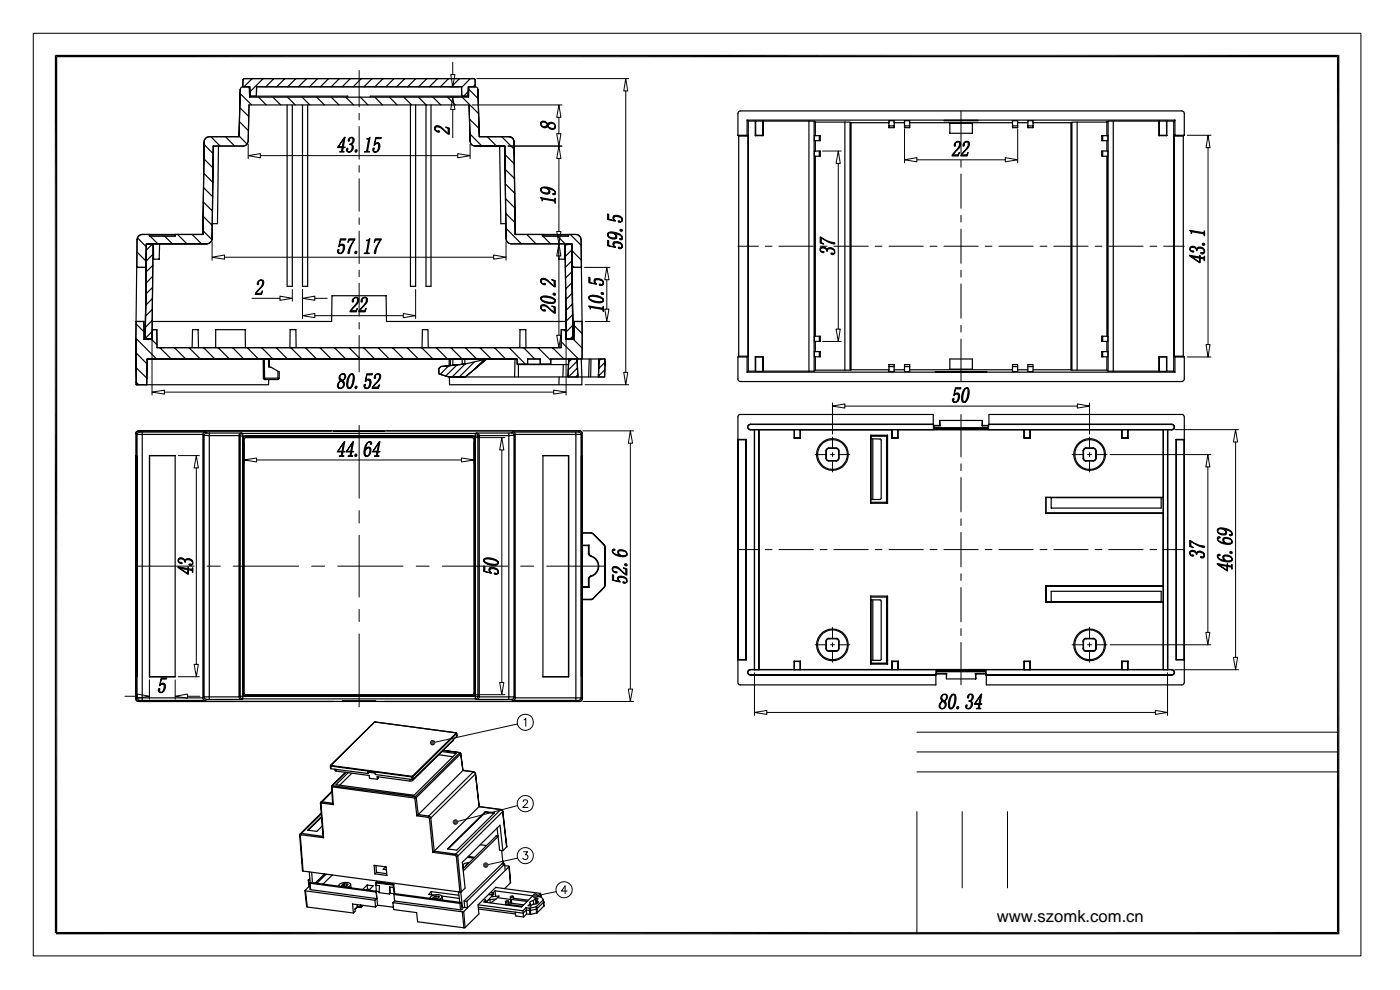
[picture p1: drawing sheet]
<svg xmlns="http://www.w3.org/2000/svg" width="297mm" height="210mm" viewBox="0 0 297 210" stroke-linecap="round" stroke-linejoin="round" font-family="sans-serif">
<defs><g id="words">
<text font-size="3.5" x="211.5" y="195.5">www.szomk.com.cn</text>
</g></defs>
<g fill="none" stroke="#000" stroke-width=".25">
<path d="M50.9 19.8l2.5 2.5M51.6 16.9l-.1 1.5h1.5l.1 2h1.3v-2M51.6 16.9l-.1 1.5h1.4l.1 2.2-.1-2.2M51.8 16.7l-.2 .2M51.8 16.7h48.7M52.7 18.4l.2 .3M53.5 16.7l-1.7 1.7M54.4 18.4h43.5M54.4 18.4v2M55.8 16.7l-2.8 2.8M58.1 16.7l-1.7 1.7M60.4 16.7l-1.7 1.7"/>
<path d="M62.8 16.7l-1.8 1.7M65.1 16.7l-1.8 1.7M67.4 16.7l-1.7 1.7M69.7 16.7l-1.7 1.7M72 16.7l-1.7 1.7M74.3 16.7l-1.7 1.7M76.7 16.7l-1.8 1.7M78.9 16.7l-1.7 1.7M81.3 16.7l-1.8 1.7M83.6 16.7l-1.7 1.7M85.9 16.7l-1.7 1.7M88.2 16.7l-1.7 1.7"/>
<path d="M90.5 16.7l-1.7 1.7M92.8 16.7l-1.7 1.7M95.2 16.7l-1.8 1.7M97.5 16.7l-1.7 1.7M97.9 18.4l.1 2h1.3v-2h1.5M97.9 18.4l.1 2M99.3 19.5l-.9 .9M99.4 18.4v2.2v-2.2h1.4M99.4 18.9l2.1 2M99.8 16.7l-1.9 1.9M100.5 16.7l.3 .1v1.6M100.5 16.7l.3 .2v1.5h-1.5v2h-20.7v.2"/>
<path d="M100.8 18.4l.5 .3 .1 .3 .3 10h6.2M100.8 17.9l-.4 .5M43.2 39.8l1.9 1.9M43.2 36.7l2 2M43.3 33.7l1.9 1.9M43.3 30.1l-.3 19.6h-12.8M43.3 30.6l1.9 2M44.7 29l2 2M45.2 31l-.2 19.6M46.3 31l-.2 16.4h-1.1M47.8 29l2 2M50.7 29h-6.3a1.16 1.16 0 0 0-1.1 1.1"/>
<path d="M50.7 28.8l1.7 1.8M50.8 25.8l1.9 1.9M50.8 22.8l2 1.9M52.8 22.3h46.7zM52.8 22.3l-.1 7.6a1.08 1.08 0 0 1-1.1 1.1h-6.4h6.4a1.08 1.08 0 0 0 1.1-1.1zM53 20.6h46.4zM54.9 20.6l1.6 1.7M57.9 20.6l1.7 1.7M60.9 22.3v38.4h1.1v-38.4M61 20.6l1.6 1.7M64.1 20.6l1.6 1.7M64.2 22.3v38.4h1.1v-38.4"/>
<path d="M67.2 20.6l1.6 1.7M70.3 20.6l1.6 1.7M73.4 20.6l1.6 1.7M73.8 20.6v-.2h-20.7l-.1-2-1.8 .1-.2 .5-.3 10M76.4 20.6l1.7 1.7M79.5 20.6l1.6 1.7M82.6 20.6l1.6 1.7M85.7 20.6l1.6 1.7M87.1 22.3v38.4h1.1v-38.4M88.8 20.6l1.6 1.7M90.4 22.3v38.4h1v-38.4M91.9 20.6l1.6 1.7"/>
<path d="M94.9 20.6l1.7 1.7M98 20.6l3.5 3.5M99.5 22.3l.2 7.6a1.02 1.02 0 0 0 1.1 1.1 1.02 1.02 0 0 1-1.1-1.1zM99.6 25.3l2 2M99.7 28.4l2.5 2.6M100.8 31h6.3l.2 19.6M103.4 29l1.9 2M106 31l.2 16.4h1.1M106.4 29l2.7 2.7M107.1 32.8l2 2M107.2 35.9l2 2M107.2 39l2 2"/>
<path d="M107.9 29a1.08 1.08 0 0 1 1.1 1.1 1.08 1.08 0 0 0-1.1-1.1zM109 30.1l.3 19.6M156.5 28.7v-4.7l.4-.5h93.9l.4 .5v4.7M156.5 28.7l.2 .2M156.5 28.7h2M156.7 28.9v46.7M156.7 28.9h2M158.5 25.5h90.8M158.5 25.5v3.2M158.5 28.7l.2 .2M158.5 25.5l.2 .2M158.7 28.9v46.7"/>
<path d="M158.7 25.7v53M158.7 25.7h1.5M160.2 28.8h1.7M160.3 25.7l-.1 3.1M160.3 25.7v3M160.3 25.7h11.3M160.3 28.7h1.5M160.3 28.7l-.1 .1M161.8 25.7v3M161.8 28.7l.1 .1M161.9 25.7v3.1M171.6 25.7h1.1"/>
<path d="M171.6 25.7v53M172.7 25.7v53M172.7 25.7l.3 .2M172.8 28.8h1.2v1h-1.2M172.8 32h1.2v1.1h-1.2M173 25.9v2.9M173 29.8v2.2M173 33.1v38.2M173 25.9h6.2M173.8 28.8v1M173.8 32v1.1M179.2 25.9h1.1"/>
<path d="M179.2 25.9v52.6M180.3 25.9v52.6M180.3 25.9l.2 .1M180.5 26h8.1M180.5 26v52.4M188.6 25.6h1.1v1.5h-1.1zM188.6 26.7h1.1M189.7 26h2.2M191.9 25.6h1.1v1.5h-1.1zM191.9 26.7h1.1M193 26h21.8M200.3 25.5l7.1 .1z"/>
<path d="M201.5 26.2h4.8v2.1h-4.8zM214.8 25.6h1.1v1.5h-1.1zM214.8 26.7h1.1M215.9 26h2.2M218.1 25.6h1.1v1.5h-1.1zM218.1 26.7h1.1M219.2 26h8M227.2 26v52.4M227.4 25.9v52.6M227.4 25.9l-.2 .1M228.5 25.9h-1.1M228.5 25.9h6.3"/>
<path d="M228.5 25.9v52.6M233.7 32h1.3v1.1h-1.3zM233.7 28.8h1.3v1h-1.3zM233.9 28.8v1M233.9 32v1.1M234.8 25.9v2.9M234.8 29.8v2.2M234.8 33.1v38.2M235.1 25.7v53M235.1 25.7l-.3 .2M236.2 25.7v53M245.9 25.7h-10.8"/>
<path d="M245.9 28.8h1.6M245.9 25.7h3.1M245.9 25.7v3.1M245.9 28.7h1.6M245.9 25.7v3M245.9 28.7v.1M247.5 25.7v3M247.5 28.7v.1M247.5 25.7v3.1M249 25.7v53M249.1 28.9h1.9M249.1 28.9v46.7"/>
<path d="M249.3 28.7l-.2 .2M249.3 28.7h1.9M249.3 25.5v3.2M249.3 25.5l-.3 .2M251 28.9v46.7M251.2 28.7l-.2 .2M29 56.5l.2 .2M29 56.7h2M29.1 50.8l-.1 5.9h2l.1-5M29.1 53.5l1.9 1.9M29.1 50.8l-.2 17.4M29.2 50.5l1.8 1.9"/>
<path d="M30.2 49.7a1.16 1.16 0 0 0-1.1 1.1M30.2 49.7h1.5v.4h5.5v-.4v.4h-5.5v-.4M31.1 51.7h12.8M31.1 51.7l-.3 20.3M31.1 51.8l1.4 .1M31.5 49.7l.2 .2M31.8 50.1l1.7 1.6M32.2 51.9l-1.1 1.1M32.4 58.6l-1.4 1.5M32.4 56.3l-1.4 1.4M32.5 51.9l-.2 19.9-1.5 .1 1.5-.1zM32.5 53.9l-1.5 1.5"/>
<path d="M32.5 51.7l.1 3.3h1.2l.1-3.3M34.9 50.1l1.7 1.6M37.7 49.7l2 2M40.8 49.7l1.9 2M43 48.9l2 1.9M43.1 45.9l1.9 1.9M43.1 42.8l2 2M43.9 51.7a1.16 1.16 0 0 0 1.1-1.1 1.16 1.16 0 0 1-1.1 1.1zM107.3 42.2l2 1.9M107.3 45.3l2 2M107.3 50.6a1.16 1.16 0 0 0 1.2 1.1h12.8l.3 20.3M107.3 48.4l3.3 3.3"/>
<path d="M109.3 49.7h12.9a1.16 1.16 0 0 1 1.1 1.1l.2 17.4M109.3 49.7h5.9v.4h5.4v-.4h1.6a1.16 1.16 0 0 1 1.1 1.1l.1 5.9h-2l-.1-5h-12.8a1.16 1.16 0 0 1-1.2-1.1M111.8 49.7l1.9 2M114.8 49.7l2 2M115.2 49.7v.4h5.4v-.4M118.2 50.1l1.7 1.6M118.5 51.7l.1 3.3h1.2v-3.3M119.9 51.9l1.4-.1 .2 20.1-1.4-.1zM120.1 51.9l-.2 .2M121 49.7l2.3 2.3M121.3 53.2l2 2M121.3 53l-1.4 1.4"/>
<path d="M121.3 55.3l-1.4 1.4M121.4 56.3l.4 .4M121.4 56.7h2M121.4 57.6l-1.4 1.4M121.4 59.9l-1.4 1.4M28.8 72l.1-3.8h1.6l.1 3.8h1.7v-2.1h1v3.8M28.8 71.7l4.4 4.5M28.8 72l.1 9.6h28.1v-1.1M28.9 78l2.2 2.2M28.9 74.8l2.3 2.4M28.9 68.7l1.7 1.7M28.9 68.2h1.6l.1 3.8h1.7v-2.1h1v3.8"/>
<path d="M28.9 68.2l-.1 3.8M31.1 71.9v.1M31.7 71.8v.2M32.2 72l1.1 1.1M32.3 70.4l-1.5 1.4M32.3 68.2h38.1v-5.5h11.5l.1 5.5h38.1M32.3 65.7l-1.4 1.4M32.3 68l-1.4 1.4M32.3 63.3l-1.4 1.5M32.4 61l-1.5 1.4M33.2 69.9l.1 .1M33.3 73.7h85.7"/>
<path d="M33.9 73.7l2.4 2.5M37 73.7l2.4 2.5M40.1 73.7l2.4 2.5M40.8 73.7v-3.8h1.2l.1 3.8M43.2 73.7l2.4 2.5M45.8 73.7v-3.8h6.2l.1 3.8M46.3 73.7l2.4 2.5M49.4 73.7l2.3 2.5M52.4 73.7l2.4 2.5M55.5 73.7l2.4 2.5M55.8 76.2l.1 4M56.1 76.2v4"/>
<path d="M57 76.2l.1 1.7h.4l1.8 1-.1 1.3M57.1 76.2v1.5M58.6 73.7l2.4 2.5M59 78.8v1.7M61.5 73.7v-3.8h1.3v3.8M61.7 73.7l2.4 2.5M64.8 73.7l2.4 2.5M67.9 73.7l2.4 2.5M70.9 73.7l2.5 2.5M74 73.7l2.4 2.5M77.1 73.7l2.4 2.5M80.2 73.7l2.4 2.5"/>
<path d="M83.3 73.7l2.4 2.5M86.4 73.7l2.4 2.5M89.4 73.7l2.5 2.5M89.5 73.7l.1-3.8h1.2v3.8M92.5 73.7l2.4 2.5M93.1 78.2v1.1l2.1 .7-2.1-.7v-1.1l.4-.4zM95.2 77.6l-1.8 1.8M95.3 76.2v1.4M95.6 76.2l-.1 1.3M95.6 73.7l2.4 2.5 .1 1.1M96.1 76.2l-.1 1.3M96.9 77.4l-2.3 2.3"/>
<path d="M98.6 76.2l.1 1-2.8 2.8M98.7 77.2l4.5-1zM98.7 73.7l2.4 2.5M98.7 77.2l-5.2 .6M100.7 76.7l-3.3 3.3M101.8 73.7l2.4 2.5M102.7 76.3l-2.2 2.2M103.2 76.2l-4.5 3.8h-3.5h33.1v-2.5M104.9 73.7l2.4 2.5M108 73.7l3.5 3.6M109.3 76.2l-.1 3.8M109.7 76.2h-78.5l-.1 5.4"/>
<path d="M109.7 76.2v1.1h7.1v-1.1h11.5v1.3M110.3 73.7v-3.8h1.2l.1 3.8M110.7 77.3h.1M111.1 73.7l2.3 2.5M111.9 77.3v-1.1h2.7v1.1M114.1 73.7l2.7 2.7M117.2 73.7l2.4 2.5M118.6 80v1.6M119 73.7l.1-3.8h.9v2.1h1.8v-3.8h1.7v8h-6.7v1.1h-2.2v-1.1h-2.7v1.1h-2.2v-1.1M119.1 72.5l3.6 3.7M119.5 77.3l-.1 2.7M119.6 69.9l.4 .5"/>
<path d="M120.6 77.3h-10.6v2.7M120.6 76.2l-.1 3.8h2.1l-.2-3.8M120.7 71.8v.2M121.3 71.9v.1M121.3 76.2l-.7 .7M121.4 62.2l-1.4 1.4M121.4 64.5l-1.4 1.4M121.5 66.8l-1.4 1.3M121.5 69l-1.4 1.4M121.5 71.3l-.5 .6M121.7 72l1.8 1.9M121.8 69.1l1.7 1.7"/>
<path d="M122.5 76.6l-1.9 1.9M122.5 78.1l-1.9 1.9M122.5 79.5l-.4 .5M123.3 76.2l.1 5.4h-28l-.1-1.6M123.5 68.2v8M123.5 68.2h-1.7v3.8h-1.8v-2.1h-.9l-.1 3.8M125 76.2l-.1 3.8M125.4 76.2l-.1 3.8M127.1 76.2l-.2 3.8h1.4v-2.5M127.5 76.2l-.5 .4M128.3 76.9l-1.3 1.3M128.3 78.4l-1.4 1.4"/>
<path d="M156.5 75.7v4.8l.1 .2 .5 .2h93.6l.3-.1 .2-.4v-4.7M156.5 75.7h2M156.7 75.6h2l-.2 .1M156.7 75.6l-.2 .1M158.5 78.9h90.8M158.5 75.7v3.2M158.7 78.7h1.5M158.7 78.7l-.2 .2M160.2 78.7l1.6 .1M160.2 75.7h1.6M160.2 75.7v3M160.2 75.7h1.7"/>
<path d="M160.3 75.7v3.1M161.8 75.7v3.1M161.9 75.7v3M161.9 75.7h-.1M171.6 78.7h1.1M171.6 78.7l-9.8 .1M172.8 74.6h1.2v1.1h-1.2M172.8 71.3h1.2v1.1h-1.2M173 72.4v2.2M173 75.7v2.8M173 78.5h6.2M173 78.5l-.3 .2"/>
<path d="M173.8 71.3v1.1M173.8 74.6v1.1M179.2 78.5h1.1M180.5 78.4h8.1M180.5 78.4l-.2 .1M188.6 77.3h1.1v1.5h-1.1zM188.6 77.8h1.1M189.7 78.4h2.2M191.9 77.3h1.1v1.5h-1.1zM191.9 77.8h1.1M193 78.4h21.8M198.4 78.9h10.9z"/>
<path d="M201.5 76.2h4.8v2.1h-4.8zM214.8 77.3h1.1v1.5h-1.1zM214.8 77.8h1.1M215.9 78.4h2.2M218.1 77.3h1.1v1.5h-1.1zM218.1 77.8h1.1M219.2 78.4h8M227.2 78.4l.2 .1M227.4 78.5h1.1M228.5 78.5h6.3M233.7 74.6h1.3v1.1h-1.3zM233.7 71.3h1.3v1.1h-1.3z"/>
<path d="M233.9 71.3v1.1M233.9 74.6v1.1M234.8 72.4v2.2M234.8 75.7v2.8M234.8 78.5l.3 .2M235.1 78.7h1.1M236.2 78.7h9.7M245.9 75.7h1.6M245.9 75.7v3M245.9 78.7v.1M245.9 75.7h.1M245.9 75.7v3.1"/>
<path d="M247.5 75.7v3.1M247.5 78.7l-1.6 .1M247.5 75.7h-1.6M247.5 78.7h1.5M247.5 75.7v3M249 78.7l.3 .2M249.1 75.6h1.9M249.1 75.6l.2 .1M249.3 75.7h1.9M249.3 75.7v3.2M251 75.6l.2 .1M28.8 96.6l.2 .1v46.8l-.2 .1v4.6v-4.7"/>
<path d="M28.8 91.9v51.6M28.8 91.9l.3 .3M28.9 96.8v46.6M28.9 96.8h.1M28.9 81.1l.5 .5M28.9 96.7v.1M29.1 92.2v55.8l-.3 .3 .2 .4 .4 .1 .2-.2-.4-.3-.1-.3h13.9M29.1 92.2h13.9M29.6 91.6l-.2-.2h-.2l-.4 .5M30.2 91.6l-.8 .1-.3 .5M30.2 91.6v57M30.2 91.6h13.4"/>
<path d="M31.7 96.6h5.5h-5.5M31.7 96.6v46.9M31.7 96.6h.1M37.2 96.6v46.9zM37.2 96.6h.1M43 92.2v55.8M43 92.2l.3 .2M43.3 92.4h7.4M43.3 92.4v55.4M43.6 91.6l-.4 .2-.2 .4M43.6 91.6l.2 .2M43.8 91.8l.6 .1"/>
<path d="M43.8 91.8l-.2 .1-.3 .5M44.4 91.9v56.5M44.4 91.9h6.8M50.7 92.4v55.4h-7.4M50.7 92.4l.3 .1M51 92.5v55.2M51 92.5h50.4M51.2 91.9a.51 .51 0 0 0-.5 .5M51.2 91.9h.3M51.5 91.9l-.3 .1-.2 .5M51.5 91.9v56.3h49.3M51.5 91.9h49.3"/>
<path d="M51.6 93.1v54l.2 .5 .3 .1M51.6 93.1h.2M51.8 93.1v54M52.1 92.5h.1M52.1 92.8l-.3 .3M52.1 92.5l-.3 .1-.2 .5M52.1 92.5v.3M52.1 92.5h48.1M52.1 92.8h48.1M55.9 80.2l.2 .3M55.9 80.2h.2M56.1 80.2h3.1"/>
<path d="M56.1 80.5h2.9M56.1 80.2v.3M59.2 80.2l-.2 .3M70.3 91.4h-40.9h93.6M70.7 91.4l10.9 .1zM78.4 92.5h-26.4l-.4 .2v.4M82.1 91.4h40.9M100.2 92.5l.5 .2 .1 .4M100.2 92.8l.3 .3M100.2 92.5l.3 .1 .3 .5M100.2 92.5v.3M100.5 93.1v54"/>
<path d="M100.5 93.1h.3M100.8 93.1v54M100.8 91.9l.5 .3 .1 .3M100.8 91.9v56.3M101.1 91.9a.51 .51 0 0 1 .6 .5M101.1 91.9h6.8M101.1 91.9h-.3M101.4 92.5v55.2M101.7 92.4v55.4M101.7 92.4l-.3 .1M107.9 91.9v56.5M108.5 91.8l-.6 .1"/>
<path d="M108.5 91.8l.5 .3v.3M108.8 91.6a.45 .45 0 0 1 .5 .6M108.8 91.6h13.4v.6M108.8 91.6l-.3 .2M109 92.4h-7.3M109 92.4v55.4M109.3 92.2v55.8M109.3 92.2h12.9M109.3 92.2l-.3 .2M115.2 96.6v46.9zM115.2 96.6h.1M120.6 96.6h-5.4h5.4"/>
<path d="M120.6 96.6v46.9M120.6 96.6h.1M122.2 92.2h1.1M122.2 92.2v56.4M122.7 91.6h-.5M122.7 91.6l.3 .1 .3 .5M123 91.4l.4 .2 .1 .3M123 91.4l-.3 .2M123.3 92.2v55.8M123.4 96.8h.1M123.4 96.7l.1 .1M123.5 96.8v46.6"/>
<path d="M123.5 96.6l-.1 .1v46.8l.1 .1v4.6v-4.7M123.5 91.9v51.6M123.5 91.9l-.2 .3M156.5 93.2h1.8zM158.3 93.2v46.8M159.2 90a.59 .59 0 0 0-.6 .6 .59 .59 0 0 0 .6 .6M159.2 90h38.8M159.2 91.2h.9M159.2 90h.1M159.2 90a.55 .55 0 0 0-.5 .6 .55 .55 0 0 0 .5 .5M159.2 91.1h38.8M159.2 91.1v.1"/>
<path d="M160.1 91.1v51M161 91.1v51M161 91.2h7.5M168.5 93h1.3M168.5 92.9v-1.8v1.9M168.5 92.9l1.3 .1M168.5 92.9v.1M175.3 97.2v.4l.5 .2M175.3 95.6v1.6M175.3 95.6v.1M175.3 97.1l.2 .5 .3 .1M175.3 95.7v1.4"/>
<path d="M175.3 97.1v.1M175.8 95l-.3 .1-.2 .5M175.8 97.8h1.6M175.8 95v.1M175.8 95h1.6M175.8 95.1l-.4 .2-.1 .4M175.8 95.1h1.6M177.4 97.7l-1.6 .1M177.4 95.1l.4 .2 .1 .4M177.4 97.7v.1M177.4 95l.3 .1 .3 .5M177.4 95v.1"/>
<path d="M177.9 97.1l-.2 .5-.3 .1M177.9 95.7v1.4M177.9 97.1l.1 .1M178 97.2l-.1 .4-.5 .2M178 95.6v1.6M178 95.6l-.1 .1M184.7 92.3v14.5M184.7 92.3l.1 .4M184.7 92.3h3.6M184.8 93.1h2l.1 .2v12.5l-.2 .2h-1.9M185.2 93.1v12.9M188.1 92.5v14"/>
<path d="M188.1 92.5h-3.3v13.5M188.3 92.3v14.5M188.3 92.3l-.2 .2M189.2 91.2l-19.5-.1 .1 1.9M189.2 91.2v1.8M189.2 93h1.3M189.3 91.1v1.8M189.3 92.9h1.1M189.3 92.9l-.1 .1M190.4 91.1l-1.2 .1M190.4 91.1v1.8M190.4 91.1l.1 .1"/>
<path d="M190.5 91.2v1.8l-.1-.1M190.5 91.2h26.7M198 90v-2.1h-41.1l-.3 .2-.1 51.9M198 90h.1M198 90v1.1M198 90.2h1.3M198.1 90.2v.1M198.1 90.3l.1 .4M198.1 90.3h1.3M198.2 90.7v.3M198.2 91.1h11.5M198.2 91v.1"/>
<path d="M198.2 91.1h-.2M198.2 91h11.4M198.2 90.7h11.4M199.3 90.2v-1l.1 1.1M199.3 90.2l.1 .1M199.3 89.2h9.1M208.4 90.3h1.2M208.4 90.2v-1v1.1M208.4 90.2v.1M208.4 90.2h1.4M209.6 90.7v.3M209.6 90.3v.4"/>
<path d="M209.6 91v.1M209.7 91.1h38.8M209.7 90h38.8M209.7 90v1.1M209.7 90.2l-.1 .1M209.8 90v-2.1h41l.3 .1 .1 .4v56.4l-.4 .5h-41.6v-2.1M209.8 90h38.8M209.8 90h-.1M217.2 91.2l.1 1.7M217.2 91.2v1.8M217.2 93h1.4M217.3 92.9h1.2"/>
<path d="M217.3 92.9l-.1 .1M218.5 92.9l.1 .1M218.6 91.2v1.8M218.6 91.2l-.1 1.7M218.6 91.2h19.3M229.8 97.2l.1 .4 .4 .2M229.8 95.6v1.6M229.8 95.6l.1 .1M229.9 97.1l.2 .6h.3M229.9 95.7v1.4M229.9 97.1l-.1 .1M230.3 95l-.3 .2-.2 .4"/>
<path d="M230.3 97.8h1.7M230.3 95h1.7M230.3 95l.1 .1M230.4 97.7l1.6 .1M230.4 95.1l-.4 .2-.1 .4M230.4 95.1h1.5M230.4 97.7l-.1 .1M231.9 95.1l.4 .2 .1 .4M232 95l.3 .2 .2 .4M232 95l-.1 .1M232.4 97.1l-.1 .5-.4 .1M232.4 95.7v1.4"/>
<path d="M232.4 97.1l.1 .1M232.5 97.2l-.1 .4-.4 .2M232.5 95.6v1.6M232.5 95.6l-.1 .1M237.9 91.2l.1 1.7M237.9 91.2v1.8M237.9 93h1.4M238 92.9h1.2M238 92.9l-.1 .1M239.2 92.9l.1 .1M239.3 91.2l7.5-.1v51h-7.6v-1.8M239.3 91.2v1.8"/>
<path d="M239.3 91.2l-.1 1.7M247.7 91.2v50.8M247.7 91.2h.9M248.5 90a.55 .55 0 0 1 .6 .6 .55 .55 0 0 1-.6 .5M248.5 91.1l.1 .1M248.6 90a.59 .59 0 0 1 .6 .6 .59 .59 0 0 1-.6 .6M248.6 90h-.1M249.5 93.2v46.8M249.5 93.2l1.7 .1M249.5 93.2v.1M249.5 93.3v46.6M249.5 93.3h1.7"/>
<path d="M251.2 93.3v46.6M123.5 113l1.9 .1M123.5 113.1h1.9M123.6 115.7h1.2M124.8 117.5l.5 .5M124.8 115.7v1.8M125 117.4v.3l.3 .2M125 115.6l-1.5 .1v2.6M125 115.6v1.8M125 117.4l-.2 .1M125 115.6l-.2 .1M125.3 118a2.18 2.18 0 0 1 1.6 2.1 2.18 2.18 0 0 1-1.6 2.1"/>
<path d="M125.3 117.9a2.28 2.28 0 0 1 1.7 2.2 2.28 2.28 0 0 1-1.7 2.2M125.3 117.9v.1M125.4 113.1l.4 .1M125.4 113l.4 .1M125.8 113.1l2.4 2.5M125.8 113.2l2.3 2.4M125.8 113.1v.1M128.1 115.6l.2 .4M128.2 115.6l.1 .3M128.2 115.6h-.1M128.3 116v8.2M128.3 115.9v8.3"/>
<path d="M128.3 115.9v.1M184.7 106.5h3.4M184.8 106l-.1 .8M188.1 106.5l.2 .3h-3.6M221.9 105.5v3.3M221.9 105.5l1.1 .1M221.9 108.9h24.9M221.9 105.5h24.9M223 105.6v2.2h23.3v-2.2M223 105.6h23.8M246.8 105.5v3.3h-24.9M123.5 121.9l.1 2.6"/>
<path d="M123.5 124.6h1.5M123.5 127.1h1.9M123.5 127.2h1.9M123.6 124.5h-.1M123.6 124.5h1.2M124.8 122.8v1.7M124.8 124.5l.2 .1M124.8 122.8h.2M125 122.8v1.8M125.3 122.2l-.5 .6M125.3 122.2v.1M125.3 122.3l-.3 .2v.3"/>
<path d="M125.4 127.1v.1M125.8 127l-.4 .1M125.8 127l-.4 .2M125.8 127h.1M128.1 124.6l-2.3 2.4M128.1 124.6h.1M128.2 124.6l-2.4 2.4M128.3 124.2l-.2 .4M128.3 124.2h.1M128.3 124.2l-.1 .4M156.5 140v4.9l.4 .4h41.6v-2.1M156.5 140h1.8"/>
<path d="M175.3 137.6l.2 .5h.3M175.3 136h.1M175.3 136v1.6M175.3 137.5l.1 .4 .4 .2M175.3 137.5v.1M175.3 136v1.5M175.8 135.4l-.5 .3v.3M175.8 135.4v.1M175.8 138.1h1.6M175.8 135.4h1.6M175.8 135.5l-.3 .1-.2 .4M175.8 135.5h1.6"/>
<path d="M177.4 135.5l.3 .1 .2 .4M177.4 135.4l.5 .2 .1 .4M177.4 135.4v.1M177.9 137.5l-.1 .4-.4 .2M177.9 137.5l.1 .1M177.9 136v1.5M178 137.6l-.3 .5h-.3M178 136h-.1M178 136v1.6M184.7 126.4h3.6l-.2 .3M184.7 126.4l.1 .8M184.7 126.4v14.5"/>
<path d="M184.7 126.7h3.4M184.8 127.2h1.9l.2 .2v12.5l-.1 .2h-2M184.8 127.2v13.3M185.2 127.2v12.9M188.1 126.7v14M188.3 126.4v14.5M221.9 124.3h24.9v3.4M221.9 127.7h24.9M221.9 124.3v3.4M221.9 124.3h.1M221.9 124.3h24.9M221.9 127.7h.1"/>
<path d="M223 127.6h23.8M223 127.6v-2.2h23.3v2.2M223 127.6l-1.1 .1M229.8 137.6l.2 .4 .3 .1M229.8 136v1.6M229.8 136h.1M229.9 137.5l.1 .4 .3 .2M229.9 137.5l-.1 .1M229.9 136v1.5M230.3 135.4l-.3 .1-.2 .5M230.3 138.1h1.7M230.3 135.4h1.7"/>
<path d="M230.3 135.4l.1 .1M230.4 135.5h-.3l-.2 .5M230.4 135.5h1.5M231.9 135.5h.3l.2 .5M232 135.4l.3 .1 .2 .5M232 135.4l-.1 .1M232.4 137.5l-.1 .4-.3 .2M232.4 136v1.5M232.4 137.5l.1 .1M232.5 137.6l-.2 .4-.3 .1M232.5 136h-.1M232.5 136v1.6"/>
<path d="M249.5 139.9l1.7 .1zM28.8 143.5h.1M28.9 143.4h.1M28.9 143.4l-.1 .1M29.6 148.6h.6M30.2 148.6h13.4M31.7 143.5h5.5h-5.5M31.7 143.5h.1M37.2 143.5h.1M43 148l.2 .5 .4 .1M43.3 147.8l.3 .5 .2 .1M43.3 147.8l-.3 .2"/>
<path d="M43.8 148.4h.6M43.8 148.4l-.2 .2M44.4 148.4h6.8M51 147.7l-.3 .1a.51 .51 0 0 0 .5 .6M51 147.7l.2 .5h.3l-.3 .2M51 147.7h50.4M51.8 147.1h-.3l.1 .3 .3 .3h.2M51.8 147.1l.3 .3M52.1 147.4h48.1M52.1 147.4v.3M70.8 148.8h-41.4h93.6M72.6 148.7l7.1 .1z"/>
<path d="M73.9 147.7h4.5M79.4 153.2l-9.3 9.1M79.4 153.2h.1M79.5 153.2h-.1M79.5 153.2l-9.3 9.1M79.6 153.2h-.2M79.6 153.2h-.1M79.6 153.2l17.1 2.2M81.5 148.8h41.5M93.8 159.4l3 .4-9 8.9-16.5-2.3 2.6-2.5M94 159.2l3.5 .5M94 159.2l3.6 .4"/>
<path d="M96 157l.1 .1M96.1 157.1l-8.6 8.5M96.1 157v.1M96.8 155.5l-.1-.1 .2 .2M96.8 155.5l.1 .1M96.8 155.5l-9.3 9.1M96.9 155.6l-9.3 9.2M96.9 155.6v.6M96.9 155.6h.1M96.9 156.2l-9.2 9.1M97.5 159.7l.2 .2M97.5 159.7l-9.4 9.3"/>
<path d="M97.6 159.6l.1 .2M97.6 159.6l-.1 .1M97.7 159.9l-9.4 9.3M97.7 159.8l.5 3.6M97.7 159.8v.1M100.5 147.1l-.3 .3M100.5 147.1h.3M100.8 147.1v.3l-.4 .3h-.2v-.3M100.8 147.1l-.1 .3-.5 .3h-48.1M100.8 148.2l.3 .2M101.1 148.4h6.8M101.4 147.7l-.1 .2-.5 .3"/>
<path d="M101.4 147.7l.3 .1M101.7 147.8l-.2 .4-.4 .2M101.7 147.8h7.3M107.9 148.4h.6M108.5 148.4l.3 .2M108.8 148.6h13.4M109 147.8v.3l-.5 .3M109 147.8l.3 .2M109.3 148h14M109.3 148a.51 .51 0 0 1-.5 .6M115.2 143.5h.1M120.6 143.5h-5.4h5.4"/>
<path d="M120.6 143.5h.1M122.2 148.6h.5M122.7 148.6l.3 .2M123.3 148l.2 .4-.2 .3-.3 .1M123.3 148l-.1 .3-.5 .3M123.4 143.4h.1M123.4 143.5h.1M123.5 143.4v.1M159.2 142a.59 .59 0 0 0-.6 .6 .59 .59 0 0 0 .6 .6M159.2 143.2h39.3M159.2 142h.9M159.2 142v.1"/>
<path d="M159.2 142.1a.55 .55 0 0 0-.5 .5 .55 .55 0 0 0 .5 .6M159.2 143.2h39.4M159.2 142.1h39.4M159.2 143.2h.1M161 142h7.5M168.5 142l1.2 .1M168.5 140.2h1.3M168.5 140.2v1.8M168.5 140.3v1.8M169.8 140.2l-.1 1.9M184.7 140.9h3.6M188.1 140.7h-3.3v-.2l-.1 .4"/>
<path d="M188.1 140.7l.2 .2M189.2 142h1.3M189.2 140.2h1.3M189.2 142l-19.5 .1M189.2 140.2v1.8M189.2 140.2l.1 .1M189.3 140.3h1.1M189.3 140.3v1.8M190.4 140.3v1.8M190.5 142h26.7M190.5 140.2v1.8M190.5 140.2l-.1 .1"/>
<path d="M198.6 142.1h.1M198.6 143.2h-.1M198.6 142.1v1.1M198.7 142.2v.3M198.7 142.1h10.4M198.7 142.9l-.1 .1h2.2M198.7 142.9h2.1M198.7 142.5h10.4M198.7 142.2h10.4M198.7 142.1v.1M198.7 142.5v.4M200.8 144h6.2"/>
<path d="M200.8 142.9v1.1v-1M200.8 142.9v.1M206.9 142.9h2.2M206.9 142.9l.1 .1M206.9 142.9l.1 1.1M207 143h2.2M207 143v1M209.1 142.2v.3M209.1 142.1v.1M209.1 142.5v.4M209.1 142.9l.1 .1M209.2 143.2h39.3"/>
<path d="M209.2 142.1h39.3M209.2 142.1h-.1M209.2 143.2h.1M209.2 142.1v1.1M209.2 143.2h39.4M217.2 140.2h1.4M217.2 140.2v1.8M217.2 140.2l.1 .1M217.3 140.3h1.2M217.3 140.3l-.1 1.7M218.5 140.3l.1 1.7M218.6 140.2v1.8"/>
<path d="M218.6 140.2l-.1 .1M237.9 140.2h1.4M237.9 140.2v1.8M237.9 140.2l.1 .1M238 140.3v1.8l-19.4-.1M238 140.3h1.2M239.3 140.2v1.8M239.3 140.2l-.1 .1M247.7 142h.9M248.5 142.1a.55 .55 0 0 1 .6 .5 .55 .55 0 0 1-.6 .6M248.5 143.2h.1M248.6 142a.59 .59 0 0 1 .6 .6 .59 .59 0 0 1-.6 .6"/>
<path d="M248.6 142l-.1 .1M63.6 177.2h.1M63.6 177.2l.6 7.5 .1 .1M63.7 176.9l-.1 .3M63.7 177.2l.6 7.6M63.9 177.1l-.2 .1M63.9 177.1l4.8 .6M64 176.8l-.3 .1M64 176.8l-.1 .3M64 176.8l4.5 .6M68 170.5h.1M68 170.5l.5 7"/>
<path d="M68.1 170.2l-.1 .3M68.1 170.5l.6 7.2M68.1 172.5l-4.4 4.4M68.1 172.7l-4.1 4.1M68.2 173.2l-2.9 2.9 1.9 .3 1.1-1.1M68.2 173.3l-2.8 2.8M68.3 170.3l-.2 .2M68.3 170.3l2.4 .4M68.4 170.1l-.3 .1M68.4 170.1l-.1 .2M68.4 170.1l2.2 .3M68.5 177.5l.2 .2"/>
<path d="M70.1 162.5h.1M70.1 162.5v.5l.1 .1M70.1 162.3v.2M70.1 162.3h.1M70.2 162.3l.1 .1M70.2 162.5v.6M70.2 163.1l7.8 1M70.2 162.5l17.1 2.3M70.3 162.4l-.1 .1M70.3 162.4l17.1 2.3M70.4 166.8l.1 .1M70.4 166.8l.2 3.6"/>
<path d="M70.4 166.7h.1M70.4 167.8l-2.3 2.4M70.4 168l-2 2.1M70.4 166.7v.1M70.5 166.9l.2 3.8M70.5 166.9l17.5 2.4M70.5 166.7v.2M70.5 166.7l17.6 2.3M70.6 170.4l.1 .3M71 163.1l.1 .3 .2 .2M71.3 163.2v.4M71.3 163.6l7 .9 .1 .6 1.6 .2"/>
<path d="M73.3 163.9l-2.9 2.8M73.4 163.9l-2.9 2.8M74.6 164l-2.6 2.6M78 164.1v-.3l1.6 .2v.3l7.8 1M78.3 163.8l-.3 .3M80 165.3v-.5l7 .9M80.3 164.8v.3l-.3 .2M86.9 165.3l.1 .4M87.3 164.8l.1 .5M87.4 164.7l-.1 .1M87.5 164.6l-.1 .1M87.5 164.6l.1 .2"/>
<path d="M87.5 165.6l-.5 .1M87.5 165.3v.3M87.6 164.8h-.3M87.6 164.8l.1 .5M87.7 165.3h-.3M88 169.3l.4 3.8M88.1 169l-.1 .3M88.1 169l.2 .2M88.3 169.2l-.3 .1M88.3 169.2l.4 3.6M88.4 173.1l2.5 .3M88.7 172.8l2.3 .3"/>
<path d="M88.7 172.8l-.3 .3M90.9 173.4l.2 .2M91 173.1l.4 .4M91 173.1l-.1 .3M91.1 173.6l.7 7.2M91.4 173.5l-.3 .1M91.4 173.5l.7 7M93 160.1l3.1 .4M98.2 163.4l2.3 .3M98.2 163.4l-9.5 9.4M98.2 163.4l2.2 .3M100.4 163.7l.5 .5"/>
<path d="M100.4 163.7l-9.4 9.4M100.5 163.7l.4 .4M100.5 163.7h-.1M100.9 164.2l-9.5 9.3M100.9 164.1v.1M100.9 164.2l.8 6.9M100.9 164.1l.8 7M101.7 171.1l4.5 .6M101.9 179.2l1.3 .2M102.9 172.2l.1 .1M103 172.3l1.8 .2M103 172.3l-7.9 7.8"/>
<path d="M105.3 177.3h.4M105.3 177.3l-7.1 7M105.4 175.6l.6 4.7 .7 .2M105.7 177.2l-.4 .1M105.7 177.5l-7.4 7.2M106.2 171.7l-4.6-.6-9.5 9.4M106.2 171.7l-9.5 9.5M106.2 171.7h.1M106.2 171.7l.5 .4M106.2 171.7l.4 .4M106.6 172.2l-9.5 9.4 .8 7.6M106.6 172.2l.9 7.5"/>
<path d="M106.7 172.1l-.1 .1M106.7 172.1l.8 7.6M107.5 179.7l-.8 .8M64.3 184.8l33.3 4.4M64.7 188.9l.4 3.5h.1M64.8 189l.4 3.4M64.8 189l14.7 2M65.2 192.4l9.8 1.3M65.4 186.7l.1 1.4M65.4 186.7h.3M65.5 188.1l-.8 .8 .1 .1M65.5 188.1h.2"/>
<path d="M65.6 184.9l.2 2.3M65.7 187.3l.3-.1 13.8 1.9M65.7 187.3l.1 1.4h.1M65.7 187.3l.1 .1M65.7 186.4l-.3 .3M65.8 187.4l.1 1.3M65.8 187.4l14 1.8M65.9 188.7l14 1.9M66.1 185l.2 2.2M68.8 185.4l-1.9 1.9M69.2 185.5l-2 1.9M70.5 185.6l-2 1.9"/>
<path d="M71.9 187.8v.2M72.5 187.8v.1M72.8 187.5v.5M72.8 187.5l-.3 .3M73.1 187.5h-.3M73.1 187.5v.5M73.1 187.5h.6M73.7 187.5l.1 .2-.4 .3-.9-.2M73.7 187.5v.2M74.4 187.6a1.67 1.67 0 0 0-2.2-.2l-.3 .4M74.4 187.6l-.2 .4-.6 .2M74.4 187.6l.1 .7"/>
<path d="M75.3 192.8v.5l-.3 .4M75.8 191.9v.5M75.8 192.4l.7 .1M75.8 192.4h.7M75.8 192.4l-.5 .4M75.8 192.4l-.5 .5M75.8 192.4h.1M76.4 192l.1 .4M76.5 192.4v.1M76.6 192.4l-.1 .1M76.6 192l.1 .4M76.7 192.4h-.2"/>
<path d="M77 192.1l-.4 .4M77.9 187.7l1.3 .2-.9 .9M77.9 187.7l.1 .9M77.9 187.7l-.9 1M78 188.6l.4 .1M78 188.6l-.1 .2M79.4 183.5l2.5 .4 .2 1.8-2.6-.3zM79.5 191l.2 1.4M79.7 192.4l-4.9-.6 .2 1.9M79.7 187.8l.8 .1-.1 1.4 2.2 .3M79.7 187.3l3.8 .4M79.7 183.6l.2 1.4"/>
<path d="M79.7 187.8l.1 1.3M79.7 187.3v.5M79.8 187.1l-.1 .2M79.8 187.1l3.7 .6M79.8 187.1l3.7 .5M79.8 189.2l.1 1.4M79.8 189.2h.1M79.8 189.1h.6M79.8 189.1l.3 2.9M79.9 185l2.1 .3M79.9 185l-.4 .4M79.9 190.6l-.4 .4"/>
<path d="M80.1 192l3.4 .4M80.1 192l-.4 .4M81.8 183.8l-.5 .6 .6 .1M82.7 188.2h.7M82.7 188.2l.1 1.3M82.7 188.2l-.1 1.4M82.8 189.5l.8 .1M82.8 189.5l-.2 .1M83.3 191.5l.2 1.4 4.9 .7 .2 1.9 9.8 1.3M83.3 191.5l14.8 1.9M83.4 188.2l.2 1.4M83.5 187.7l-.1 .5"/>
<path d="M83.5 187.7h.1M83.5 187.6l.3 2M83.5 187.6v.1M83.6 189.7l14 1.9M83.6 189.7l.1 1.4M83.6 189.6v.1M83.7 191.1l14 1.9M83.7 191.1l-.4 .4M83.8 189.6l14.1 1.9M83.8 189.6l-.2 .1M91.3 190.5v.1zM91.5 189.1l-.6 .6 1.2 .2"/>
<path d="M91.5 189.1l5.9 .8M91.5 189.1l.1 .7M91.8 180.8l4.8 .6M91.9 190.4v.1M92.1 180.5l4.6 .7M92.1 180.5l-.3 .3M92.2 190.1v.4M92.2 190.1l-.3 .3M92.5 190.1h-.3M92.5 190.1l.5 .1M92.5 190.1v.5M93 190.2h.2l-.5 .4-.8-.2"/>
<path d="M93 190.2l.1 .1M93.7 190.1l3.7 .5M93.8 190.2a1.7 1.7 0 0 0-2.5 .3M93.8 190.2l-.3 .4-.5 .2M93.8 190.2l.1 .7M94.9 180.1l8-7.9 2 .2-8 7.9zM96.6 181.4l.2 .3M96.7 181.2a.3 .3 0 0 1 .3 .1 .3 .3 0 0 1 0 .3l-.2 .1M96.7 181.2l-.1 .2M96.8 181.7l.8 7.5M97.3 189.2l.2 2.2M97.6 191.6l.1 1.4"/>
<path d="M97.7 189.2l.4 3M97.9 191.5l-.3 .1M97.9 191.5l.1 1.4-.3 .1M97.9 189.2h-.3M98 192.1l.1 .1M98 192.5h.3M98.1 192.2l.2 .4 .2-.2M98.1 193.4l.3 3.4M98.2 183.7h.1M98.2 183.6l.3 .4M98.2 183.6v.3M98.4 193.4h-.3"/>
<path d="M98.4 193.4l.3 3.4M98.5 191.1l.1 1.4 .6 .1-.1-1.4M98.5 191.1l.6 .1M98.7 196.8h-.3M98.8 183.6h.1M99.1 183.3v.1M99.1 183.3l-.3 .3M99.2 181.9l1.3 .1M99.3 183.3h-.2M99.4 181.6l1.3 .3M99.5 183h-.1a1.08 1.08 0 0 0-1.2 .6M101.5 192.4l9.5 1.3"/>
<path d="M101.5 191.9l9.4 1.3M101.5 192.8l7.9 1.1M102.6 190.8l.4 .2M103 191v.4l.4-.4M103 191l.1 .3M103.4 191v.4M103.7 189.7l.1 .1M103.7 189.7h.1M103.8 189.8h.6M103.8 189.6v.2M103.9 190.8l-.5 .2M103.9 190.8l.1 .7"/>
<path d="M104.1 189.3l.3 .1M104.3 190.1h1.6l-1.8 1.4M104.3 190.1h.1M104.3 190.1l-.8 .9M104.4 190l-.1 .1M104.4 189.4v.4M104.4 190v.2M104.7 189.3l-.3 .1M104.7 189.3v.4M104.7 189.7l-.3 .1M104.7 189.7l-.3 .3M105 189l8 1-2.3 2.4-8-1.1 .3-.3"/>
<path d="M105 189l.1 1.1M105 189l-.3 .3M105.2 188.2l9.5 1.3M105.2 188.2l-3.8 3.7 .2 2-2.9 2.9M105.2 188.2h.1M105.2 190.7l-1.3 .1M105.5 190.4l2.8 .4M106.4 180.4l.3 2.9M106.6 182.6l.2 .1M106.7 180.5l-.6-5.5-8 7.9 .6 5.5-.8 .8M106.8 182.7l-.1 .1M106.8 182.7v.6"/>
<path d="M107.1 183.6l.9 .2M107.1 183.3h-.6l-8 7.8M107.1 183.3l-8 7.9M107.1 183.3l.1 1.4M107.2 191.3l.1 .6M107.4 191.8l3.4 .4M107.4 191.8l.1 .2M107.9 191.2l-.5-.1-.2 .2M107.9 191.2l-.3 .2-.4-.1M107.9 191.2v.5l-.5 .1M107.9 191.5l3.2 .4M108 183.8l-9.6 9.6"/>
<path d="M108 183.8l.3 3.5M108.3 190.2l.1 1.4M108.3 187.3l-1.2 1.2M108.5 190.8l3.3 .4M108.5 190.8v.8M108.9 190.2l-.4-.1-.2 .1M108.9 190.2l.1 .5-.5 .1M108.9 190.2l-.3 .2-.3-.2M109 190.5l3.1 .5M109.3 193.5l.1 .8 1.7 .2M110.9 193.2l.1 .5M111 193.7l.1 .8"/>
<path d="M111.6 192.5l.7 .2M111.6 192.5l.1 .5M111.6 192.5l-.7 .7M111.7 193l.6 .2M111.7 193v.9M111.7 193l-.7 .7M111.7 193.9l.7 .1M111.7 193.9l-.6 .6M112.3 192.7v.5M112.3 193.2l.1 .8M112.4 194h.2M112.5 192.6l-.2 .1"/>
<path d="M112.5 192.6v.5M112.5 191.7a.36 .36 0 0 1 0-.5 .36 .36 0 0 1 .4-.1l.2-.1 .1 .8M112.5 193.1l-.2 .1M112.5 193.1l.1 .9M112.5 191.7l.1 .5M113.6 190.6l.5 .1-.3 .3M113.6 190.6l.1 1.1M113.6 190.6l-.5 .4M113.7 192.4l-1.2 .2M113.7 192.4l.1 .5M113.8 192.9l-1.3 .2M113.8 192.9v.8"/>
<path d="M113.8 191l.1 .1M113.8 192.3l-.1 .1M113.8 193.7l-1.2 .3M113.8 192.3l.1 .5M113.8 191v.7M113.9 191.1a.33 .33 0 0 1 .3 .4 .33 .33 0 0 1-.5 .2l-.8 .1-.3 .4-.6-.1 .5-.4M113.9 191.1v.5M113.9 192.8l-.1 .1M113.9 192.8l.1 .8M114 193.6l-.2 .1M114.7 189.5l-.7 .7 .8 .1 .5 .5M114.7 189.5l.1 .5"/>
<path d="M114.8 190v.3M114.8 190l-.3 .2M115.3 190.8h.1M115.3 190.9v.5M115.3 190.8l.1 .5M115.3 190.9l-1.5 1.4M115.3 190.8v.1M115.3 191.4l.1 .8M115.3 191.4l-1.4 1.4M115.4 191.3l-.1 .1M115.4 191.3v.9M115.4 191.3h.1"/>
<path d="M115.4 192.2l-1.4 1.4"/>
<circle cx="176.6" cy="96.4" r="3.4"/>
<circle cx="176.6" cy="96.4" r="3.2"/>
<circle cx="231.1" cy="96.4" r="3.2"/>
<circle cx="231.2" cy="96.4" r="3.4"/>
<circle cx="176.6" cy="136.8" r="3.4"/>
<circle cx="176.6" cy="136.8" r="3.2"/>
<circle cx="231.1" cy="136.8" r="3.2"/>
<circle cx="231.2" cy="136.8" r="3.4"/>
</g>
<g fill="none" stroke="#000" stroke-width=".21">
<path d="M7.1 7.1h281.6v195.7h-281.6zM76.2 14.9v7.8M95.4 18.4h1.8M95.6 15.8h.9l-.5 2.6zM96 13.2v2.6M101.2 16.7h32.2M132.7 16.7l.5 2.6h-.9zM132.7 19.3v59.7M52.7 33l2.5-.4v.9zM52.7 30.6v3.1M55.2 33h41.9M76.2 24v1.4"/>
<path d="M76.2 26.8v7M76.2 35.1v1.4M76.2 37.9v6.9M95.4 20.6h2M96 20.6l.5 2.6h-.9zM96 23.2v6M97.1 32.6l2.6 .4-2.6 .5zM99.7 30.6v3.1M100.2 22.3h19M107.8 31h11.4M118.1 28.4h.9l-.4 2.6zM118.6 31l.4 2.6h-.9z"/>
<path d="M118.6 22.3l.4 2.6h-.9zM118.6 24.9v3.5M118.6 33.6v15.5M174.5 32h4M177.8 32l.5 2.7h-.9zM177.8 34.7v35.1M191.9 33.9l2.6-.5v.9zM191.9 27.3v7.2M194.5 33.9h18.8M203.9 23.5v9M203.9 34v1.5M203.9 36.9v7.3"/>
<path d="M213.3 33.4l2.6 .5-2.6 .4zM215.9 27.3v7.2M251.9 28.7h5M256.3 28.7l.4 2.6h-.8zM256.3 31.3v41.8M45 54.6l2.6-.5v.9zM45 51.3v3.9M47.6 54.6h57.1M76.2 46.2v1.4M76.2 49v6.9M76.2 57.3v1.4M104.7 54.1l2.6 .5-2.6 .4z"/>
<path d="M107.3 51.3v3.9M117.9 51.7h.1M118.1 49.1h.9l-.4 2.6zM118.6 51.7l.4 2.6h-.9zM118.6 54.3v16.8M119.2 51.7h.1M124 56.7h5.4M128.7 56.7l.5 2.6h-.9zM128.7 59.3v6.3M156.5 52.2h4.4M162.3 52.2h1.5M165.3 52.2h7.2"/>
<path d="M174 52.2h1.5M176.9 52.2h7.3M185.7 52.2h1.4M188.6 52.2h7.3M197.3 52.2h1.5M200.2 52.2h7.3M203.9 45.7v1.4M203.9 48.6v7.3M203.9 57.3v1.5M209 52.2h1.4M211.9 52.2h7.3M220.6 52.2h1.5"/>
<path d="M223.6 52.2h7.2M232.3 52.2h1.5M235.2 52.2h7.3M244 52.2h1.4M246.9 52.2h4.3M32.3 70.6v13.2M53.5 63.3h5.9M59.4 62.8l2.6 .5-2.6 .4zM62 61.4v2.5M64.2 63.3l2.6-.5v.9zM64.2 67l2.6-.5v.9zM64.2 61.4v6.2"/>
<path d="M66.8 63.3h2.6M66.8 67h18.7M76.2 60.1v6.9M76.2 68.4v1.4M76.2 71.2v7.7M85.5 66.5l2.7 .5-2.7 .4zM88.2 61.4v6.2M117.9 73.7h.5M118.1 71.1h.9l-.4 2.6zM120.1 70.6v13.2M124.2 68.2h5.2M128.3 65.6h.9l-.5 2.6z"/>
<path d="M132.3 79h.9l-.5 2.6zM174.5 72.4h4M177.4 69.8h.9l-.5 2.6zM203.9 60.2v7.3M203.9 69v1.4M203.9 71.9v9M251.9 75.7h5M255.9 73.1h.8l-.4 2.6zM32.3 83.2l2.6-.4v.8zM34.9 83.2h82.6M37.8 96.6h4.5M41.6 96.6l.5 2.7h-.9z"/>
<path d="M41.6 99.3v41.6M51.8 97.6l2.6-.5v.9zM51.8 93.8v4.4M54.4 97.6h43.5M76.2 90.2v15.5M97.9 97.1l2.6 .5-2.6 .4zM100.5 93.8v4.4M100.9 92.8h6.2M106.5 92.8l.4 2.7h-.9zM106.5 95.5v49.3M117.5 82.8l2.6 .4-2.6 .4zM123.6 91.4h10.8"/>
<path d="M124.1 81.6h9.3M133.7 91.4l.5 2.6h-.9zM133.7 94v52.2M172.9 96.4h2.4M176.2 96.4h.8M176.6 86.1l2.6-.4v.9zM176.6 85.5v6.6M176.6 92.7v2.4M176.6 96v.9M176.6 97.7v2.4M177.9 96.4h2.4M179.2 86.1h49.3"/>
<path d="M203.9 87.9v9M203.9 98.4v1.5M227.4 96.4h2.5M228.5 85.7l2.6 .4-2.6 .5zM230.7 96.4h.9M231.1 85.5v6.6M231.1 92.7v2.4M231.1 96v.9M231.1 97.7v2.4M232.4 96.4h2.5M235.5 96.4h21.4M249.2 91.1h13.6"/>
<path d="M256.2 96.4l.5 2.7h-.9zM256.2 99.1v35M262.1 91.1l.4 2.7h-.8zM262.1 93.8v45.6M76.2 108.3v2.6M76.2 113.5v13.2M156.5 116.6h4.4M162.3 116.6h1.5M165.3 116.6h7.2M174 116.6h1.5M176.9 116.6h7.3M185.7 116.6h1.4"/>
<path d="M188.6 116.6h7.3M197.3 116.6h1.5M200.2 116.6h7.3M203.9 101.3v7.3M203.9 110.1v1.4M203.9 112.9v7.4M209 116.6h1.4M211.9 116.6h7.3M220.6 116.6h1.5M223.6 116.6h7.2M232.3 116.6h1.5M235.2 116.6h7.3"/>
<path d="M244 116.6h1.4M246.9 116.6h4.3M28.8 120.1h12.4M43.9 120.1h2.8M49.5 120.1h13.9M66.1 120.1h2.8M71.7 120.1h13.8M76.2 129.3v2.6M76.2 134.5v15.4M88.3 120.1h2.8M93.8 120.1h13.9M110.4 120.1h2.8"/>
<path d="M116 120.1h12.3M172.9 136.8h2.4M176.2 136.8h.8M176.6 133.1v2.4M176.6 136.3v.9M176.6 138.1v2.4M177.9 136.8h2.4M203.9 121.7v1.4M203.9 124.6v7.3M203.9 133.3v1.5M203.9 136.3v9M227.4 136.8h2.5"/>
<path d="M230.7 136.8h.9M231.1 133.1v2.4M231.1 136.3v.9M231.1 138.1v2.4M232.4 136.8h2.5M235.5 136.8h21.4M255.8 134.1h.9l-.5 2.7zM261.7 139.4h.8l-.4 2.7zM26.5 147.7h2.6M29.1 147.2l2.6 .5-2.6 .4zM31.7 144.2v4.1M37.2 147.7l2.6-.5v.9z"/>
<path d="M37.2 144.2v4.1M37.8 143.5h4.5M39.8 147.7h2.6M41.2 140.9h.9l-.5 2.6zM100.9 147.4h6.2M106 144.8h.9l-.4 2.6zM109.8 153.6l-17.4 3.8M111.2 152.7l.3-.3v1.6M123.6 148.8h10.8M133.3 146.2h.9l-.5 2.6zM160.1 151.1l2.6-.4v.8zM160.1 142.7v9.1"/>
<path d="M162.7 151.1h82.4M194.5 159.5h89.4M194.5 155.3h89.4M245.1 150.7l2.6 .4-2.6 .4zM247.7 142.7v9.1M249.2 142.1h13.6M109.8 170.9l-12.6 3.3M111 170l.1-.3h.2h.5l.1 .3-.2 .5-.8 .8h1.1M194.5 163.7h89.4M194.5 172.2v25.7M204.1 172.2v16.1M213.7 172.2v16.1"/>
<path d="M109.8 182l-6.2 1.4M111.1 180.7h.8l-.4 .6a.55 .55 0 0 1 .4 .9 .55 .55 0 0 1-1-.2M118 189.1l-3.8 .8M120.3 189h-1.2l.8-1.1v1.7M195.2 197.9h88.7"/>
<circle cx="111.4" cy="153.2" r="1.71"/>
<circle cx="111.4" cy="170.5" r="1.72"/>
<circle cx="111.4" cy="181.5" r="1.71"/>
<circle cx="119.7" cy="188.7" r="1.72"/>
</g>
<g fill="#000" stroke="#000" stroke-width=".21">
<path d="M73.1 29.1h.1l-1.5 2.1h1.5v.1h-.4l-.1 .7 .3 .2-1 .1 .4-.2 .2-.8-1-.1z" fill-rule="evenodd"/>
<path d="M73.2 29.1l-.4 2.1h-1.1h.9l.3-1.6z" fill-rule="evenodd"/>
<path d="M73.6 31.5a.17 .17 0 0 1 .2 0 .17 .17 0 0 1 0 .2 .24 .24 0 0 0-.1 .3 .24 .24 0 0 0 .3 .2h.5a.57 .57 0 0 1-.8 0 .57 .57 0 0 1-.1-.7z" fill-rule="evenodd"/>
<path d="M74.1 29.3l.4-.1a.34 .34 0 0 0-.3 .6l-.1 .1a.18 .18 0 0 1-.2 0 .18 .18 0 0 1 0-.3z" fill-rule="evenodd"/>
<path d="M74.3 29.2a.64 .64 0 0 1 .8 .3 .64 .64 0 0 1-.2 .8l-.4 .3a.89 .89 0 0 1 0 1.6h-.5a.87 .87 0 0 0 .4-1.5l-.2-.1a.86 .86 0 0 0 .4-1.4z" fill-rule="evenodd"/>
<path d="M77.8 29.4l.7-.3-.5 2.8v.1l.4 .3h-1.1l.5-.4 .4-2.2z" fill-rule="evenodd"/>
<path d="M79.2 31.4a.31 .31 0 0 1 .2 .3 .31 .31 0 0 1-.1 .3l.1 .1 .3 .1h-.4l-.1-.2z" fill-rule="evenodd"/>
<path d="M79.5 30.5l.5-.2 .5 .1h-.6l-.4 .3z" fill-rule="evenodd"/>
<path d="M80 30.4h.5a1.22 1.22 0 0 1-1.1 1.9l-.1-.1h.4a1.07 1.07 0 0 0 .3-1.8z" fill-rule="evenodd"/>
<path d="M79.7 29.2h1.2l-.1 .2h-1.1l-.2 1.3-.2 .1z" fill-rule="evenodd"/>
<path d="M92.3 26.8a1.65 1.65 0 0 1 2 .9l.8 .7-1.2-.9a1.13 1.13 0 0 0-1.6-.3v.4l-.1-.6z" fill-rule="evenodd"/>
<path d="M92.3 27.3l.1 .3 .4 .2a.21 .21 0 0 1 .4-.1 .21 .21 0 0 1-.1 .4l-.7-.3z" fill-rule="evenodd"/>
<path d="M94.6 26.9l.7 .3v1.3l-.2-.2v-.9z" fill-rule="evenodd"/>
<path d="M114.8 25.9v.4a.66 .66 0 0 0 .7 .6 .66 .66 0 0 0 .6-.7l.1 .1a.93 .93 0 0 1 1.1-.3 .93 .93 0 0 1 .5 1.2v-.4a.77 .77 0 0 0-.9-.6 .77 .77 0 0 0-.7 .7v-.1a.84 .84 0 0 1-1.1 .1 .84 .84 0 0 1-.3-1z" fill-rule="evenodd"/>
<path d="M114.8 25.9a.83 .83 0 0 1 1.3 .5 .71 .71 0 0 0-.6-.5 .71 .71 0 0 0-.7 .4z" fill-rule="evenodd"/>
<path d="M114.9 39.8l.3-.1h.7l1.1 .3a.99 .99 0 0 1 .8 1.2v-.3a1.85 1.85 0 0 0-1.8-.9 .75 .75 0 0 0-1.2 .3z" fill-rule="evenodd"/>
<path d="M116.2 26.7l.1 .1a.82 .82 0 0 0 .7 .5 .82 .82 0 0 0 .8-.5v.4a.91 .91 0 0 1-1.6-.5z" fill-rule="evenodd"/>
<path d="M202.6 30.3l.3-.3 .3 .1-.5 .2-.1 .7a.45 .45 0 0 1 0-.7z" fill-rule="evenodd"/>
<path d="M202.9 30a.62 .62 0 0 1 .8 .2 .62 .62 0 0 1 0 .8l-.2 .4-1.5 1.5 1.1-1.3a1.01 1.01 0 0 0 .2-1.5z" fill-rule="evenodd"/>
<path d="M202 32.9l1.1-.1 .4-.5-.2 .8h-1.3z" fill-rule="evenodd"/>
<path d="M204.5 30.3l.3-.3 .3 .1-.5 .2-.1 .7a.45 .45 0 0 1 0-.7z" fill-rule="evenodd"/>
<path d="M204.8 30a.62 .62 0 0 1 .8 .2 .62 .62 0 0 1 0 .8l-.2 .4-1.5 1.5 1-1.3a1.01 1.01 0 0 0 .2-1.5z" fill-rule="evenodd"/>
<path d="M203.9 32.9l1.1-.1 .4-.5-.2 .8h-1.4z" fill-rule="evenodd"/>
<path d="M54.9 59.6l.4-.1-.4 .1v.4a.21 .21 0 0 1 0 .3 .21 .21 0 0 1-.3 0v-.4z" fill-rule="evenodd"/>
<path d="M55.1 59.4a.62 .62 0 0 1 .8 .2 .62 .62 0 0 1 0 .8l-1.7 1.9 1-1.2a1.13 1.13 0 0 0 .2-1.6z" fill-rule="evenodd"/>
<path d="M71.7 53h.2l-.1 .6 .4 .1-.5-.1-.1-.2z" fill-rule="evenodd"/>
<path d="M72.1 52l.5-.2 .4 .2h-.7l-.3 .2z" fill-rule="evenodd"/>
<path d="M72.5 52h.5a1.23 1.23 0 0 1-1.1 1.8l-.1-.1h.4a1.24 1.24 0 0 0 .4-1.7z" fill-rule="evenodd"/>
<path d="M72.2 50.7h1.2l-.1 .2h-1l-.3 1.5-.2-.1z" fill-rule="evenodd"/>
<path d="M75 50.9h.2l-.9 1.8-.2 1-.2 .1-.1-.3 .4-1z" fill-rule="evenodd"/>
<path d="M74 50.7h1.3v.1l-1.1 .1-.4 .5z" fill-rule="evenodd"/>
<path d="M77.8 50.9h.3l.4-.3-.5 2.8 .1 .2 .3 .1-.1 .1h-1l.5-.4 .3-2.2z" fill-rule="evenodd"/>
<path d="M80.6 50.9h.2l-.9 1.8-.2 1-.2 .1 .2-1.1z" fill-rule="evenodd"/>
<path d="M79.6 50.7h1.3v.1l-1.1 .1-.4 .5z" fill-rule="evenodd"/>
<path d="M114.7 41.9l2.7 .5 .3-.1v-.3l.1 1.1-.2-.4-.2-.1-2.2-.4-.2 .4v-.3z" fill-rule="evenodd"/>
<path d="M114.8 40v.3a1.05 1.05 0 0 0 1.7 .3v.5l-.5 .1a1.05 1.05 0 0 1-1.2-1.2z" fill-rule="evenodd"/>
<path d="M114.8 59.1a1.97 1.97 0 0 1 2.1 1l.7 .7-1.2-.9a1.19 1.19 0 0 0-1.6-.4v.4l-.1-.5z" fill-rule="evenodd"/>
<path d="M114.8 59.6l.1 .4 .4 .1a.21 .21 0 0 1 .3 0 .21 .21 0 0 1 0 .3h-.3a.63 .63 0 0 1-.5-.8z" fill-rule="evenodd"/>
<path d="M116.2 40a.66 .66 0 0 1 .3 1.1v-.6z" fill-rule="evenodd"/>
<path d="M117 59.3l.8 .2v1.4l-.2-.2v-1z" fill-rule="evenodd"/>
<path d="M117.3 41.1h.3l.2-.2-.1 .4a.25 .25 0 0 1-.3 0 .25 .25 0 0 1-.1-.2z" fill-rule="evenodd"/>
<path d="M124.9 58.8l.3 .1v1l1.2 .2 .2 .2-1.7-.3z" fill-rule="evenodd"/>
<path d="M126.1 59.2l.3 1-.3-.3z" fill-rule="evenodd"/>
<path d="M126.2 59.2l.7-.1a.95 .95 0 0 1 1.1 1.3l-.1-.4a1.1 1.1 0 0 0-1.4-.7l-.3 .3z" fill-rule="evenodd"/>
<path d="M129 49.4v.4a1.06 1.06 0 0 0 1.7 .4v.4a1.14 1.14 0 0 1-1.8-1.1z" fill-rule="evenodd"/>
<path d="M128.9 51h.3v1.1l1.2 .2 .1 .2-1.6-.4z" fill-rule="evenodd"/>
<path d="M128.9 45.4l.3 .1v1l1.2 .2 .2 .1-.1 .1-1.6-.3z" fill-rule="evenodd"/>
<path d="M129.1 49.4l.8-.2 1.2 .3a.98 .98 0 0 1 .9 1.3l-.1-.3a1.83 1.83 0 0 0-1.6-.9l-.1-.1a.82 .82 0 0 0-1.2 .3z" fill-rule="evenodd"/>
<path d="M130.1 51.5l.1-.2 .2 1.1-.4-.5z" fill-rule="evenodd"/>
<path d="M130.1 45.9l.1-.1 .2 1-.4-.5z" fill-rule="evenodd"/>
<path d="M130.3 51.3h.5a.97 .97 0 0 1 1.1 1.2v-.3a1.16 1.16 0 0 0-1.7-.4z" fill-rule="evenodd"/>
<path d="M130.3 45.7a1.15 1.15 0 0 1 1.7 1.2l-.1-.3a1.16 1.16 0 0 0-1.7-.4z" fill-rule="evenodd"/>
<path d="M130.3 49.5a.63 .63 0 0 1 .4 1.1v-.5z" fill-rule="evenodd"/>
<path d="M131.1 52.4l.6 .2 .2-.4v.3l-.2 .2h-.5z" fill-rule="evenodd"/>
<path d="M131.1 46.9l.6 .1 .2-.4v.3l-.2 .3-.5-.1z" fill-rule="evenodd"/>
<path d="M131.4 50.6h.5v-.1v.3a.27 .27 0 0 1-.3 .1 .27 .27 0 0 1-.2-.3z" fill-rule="evenodd"/>
<path d="M174.1 52.5a.88 .88 0 0 1 1.3 .5 .93 .93 0 0 1 1.6 0v.5a.91 .91 0 0 0-1.5-.4v.2h-.1a.72 .72 0 0 0-.6-.6 .72 .72 0 0 0-.7 .3l-.1 .2-.1-.4z" fill-rule="evenodd"/>
<path d="M174 50.2l.2 .3v.8l.5 .5-.7-.2z" fill-rule="evenodd"/>
<path d="M174.1 53l.2 .3a.28 .28 0 0 1 .3 0 .28 .28 0 0 1 .2 .3h-.3a.48 .48 0 0 1-.4-.6z" fill-rule="evenodd"/>
<path d="M174.2 50.3l1.6 .9 1.3 .3a.34 .34 0 0 1-.3 .3 .34 .34 0 0 1-.4-.2l-1.4-.6-.7-.4z" fill-rule="evenodd"/>
<path d="M176.3 53.7h.3a.26 .26 0 0 0 .3 .1 .26 .26 0 0 0 .1-.3v-.5a.51 .51 0 0 1 0 .8 .51 .51 0 0 1-.7-.1z" fill-rule="evenodd"/>
<path d="M252.4 54.1l2.1 1.5v-1.5l.1 .5h.8v-.3h.2v1h-.2v-.4l-.8-.1-.1 .9-2.1-1.4z" fill-rule="evenodd"/>
<path d="M252.4 54.1l2.1 .4v1.1v-.8l-1.7-.3z" fill-rule="evenodd"/>
<path d="M252.5 52.4a.86 .86 0 0 1 1.4 .4 .93 .93 0 0 1 1.6 .1v.4a.86 .86 0 0 0-1.5-.3l-.1 .2h-.1a.72 .72 0 0 0-.5-.7 .72 .72 0 0 0-.8 .3v.3z" fill-rule="evenodd"/>
<path d="M252.4 48.8l2.9 .6 .3-.4v1h-.2a.3 .3 0 0 0 0-.3 .3 .3 0 0 0-.3-.1l-2.1-.4h-.2v.4z" fill-rule="evenodd"/>
<path d="M252.5 52.8l.1 .2a.45 .45 0 0 0 .6 .2 .24 .24 0 0 1-.1 .3 .24 .24 0 0 1-.3-.1l-.3-.3z" fill-rule="evenodd"/>
<path d="M254.7 53.6h.4a.24 .24 0 0 0 .3 0 .24 .24 0 0 0 .1-.3v-.4a.51 .51 0 0 1 0 .8 .51 .51 0 0 1-.8-.1z" fill-rule="evenodd"/>
<path d="M54.2 62.3l1.1-.1 .4-.5-.2 .8h-1.4z" fill-rule="evenodd"/>
<path d="M72.3 79.4l.4-.2 .4 .2h-.3a.66 .66 0 0 0-.7 .7 .66 .66 0 0 0 .7 .6v.1a.92 .92 0 0 1 .2 1.1 .92 .92 0 0 1-1.2 .4h.4a.77 .77 0 0 0 .6-.8 .77 .77 0 0 0-.7-.7h.1a.88 .88 0 0 1 .1-1.4z" fill-rule="evenodd"/>
<path d="M72.8 79.4h.3a.78 .78 0 0 1 .2 .8 .78 .78 0 0 1-.7 .5 .71 .71 0 0 0 .5-.6 .71 .71 0 0 0-.3-.7z" fill-rule="evenodd"/>
<path d="M74.2 79.5l.4-.3 .3 .2h-.4l-.3 .3-.3 1.2a1.09 1.09 0 0 0 .2 1.4h.4a.54 .54 0 0 1-.7 .1 .54 .54 0 0 1-.2-.7l.1-1.2z" fill-rule="evenodd"/>
<path d="M74.6 79.4h.3a2.97 2.97 0 0 1-.4 2.9h-.4l.3-.2 .2-.4 .3-1.2a.91 .91 0 0 0-.3-1.1z" fill-rule="evenodd"/>
<path d="M74.9 63.4l.3-.3 .3 .1-.4 .1-.1 .4a.21 .21 0 0 1 0 .3 .21 .21 0 0 1-.3 0z" fill-rule="evenodd"/>
<path d="M75.2 63.1a.67 .67 0 0 1 .9 .2 .67 .67 0 0 1-.2 .9l-1.6 1.7 .9-1.1a1.32 1.32 0 0 0 .4-1.6z" fill-rule="evenodd"/>
<path d="M74.3 65.9h1.1l.5-.5-.3 .8h-1.4z" fill-rule="evenodd"/>
<path d="M76.7 63.4l.3-.3 .3 .1-.3 .1-.2 .4a.21 .21 0 0 1 .1 .3 .21 .21 0 0 1-.3 0z" fill-rule="evenodd"/>
<path d="M77 63.1a.67 .67 0 0 1 .9 .2 .67 .67 0 0 1-.1 .9l-1.7 1.7 1-1.1a1.32 1.32 0 0 0 .4-1.6z" fill-rule="evenodd"/>
<path d="M76.1 65.9h1.2l.4-.5-.2 .8h-1.4z" fill-rule="evenodd"/>
<path d="M77.8 79.3h1.2l-.1 .2h-1.1l-.2 1.5-.1-.1z" fill-rule="evenodd"/>
<path d="M79.7 79.5l.4-.1-.4 .1v.6a.19 .19 0 0 1-.3 .2 .19 .19 0 0 1 0-.3z" fill-rule="evenodd"/>
<path d="M79.9 79.4a.64 .64 0 0 1 .8 .1 .64 .64 0 0 1-.1 .9l-1.6 1.8 1-1.2a1.13 1.13 0 0 0 .3-1.6z" fill-rule="evenodd"/>
<path d="M114.9 64.7a2.29 2.29 0 0 1 2.2 1.2l.5 .5-1.3-1a1.2 1.2 0 0 0-1.5-.3v.4l-.1-.5z" fill-rule="evenodd"/>
<path d="M114.8 63v.3a2.51 2.51 0 0 0 2.2 .9l.7-.2v-.5a.65 .65 0 0 1-.1 .8 .65 .65 0 0 1-.8 .1l-1-.2a.93 .93 0 0 1-1-1.2z" fill-rule="evenodd"/>
<path d="M114.8 65.2l.3 .5 .6 .1-.1 .2-.3-.1a.63 .63 0 0 1-.5-.7z" fill-rule="evenodd"/>
<path d="M114.8 62.9l.5-.1 1.5 .1 .8 .5 .1 .4-.1-.2-.6-.3-1.1-.2a.91 .91 0 0 0-1.1 .2z" fill-rule="evenodd"/>
<path d="M117 64.9l.8 .2v1.4l-.2-.3v-.9z" fill-rule="evenodd"/>
<path d="M124.9 64.9l2.7 .5 .3-.1v-.3l.1 1.1-.3-.5-2.4-.4-.1 .4-.1-.4z" fill-rule="evenodd"/>
<path d="M124.9 62.9h.1v.4l.3 .2 1.4 .5a1.05 1.05 0 0 0 1.2-.3v-.3a.63 .63 0 0 1-.1 .7 .63 .63 0 0 1-.7 .2l-1.3-.3a1.04 1.04 0 0 1-.9-1.1z" fill-rule="evenodd"/>
<path d="M125 62.8l.6-.2 1.5 .2 .8 .6v.3l-.6-.5-1.1-.3a1.13 1.13 0 0 0-1.2 .3z" fill-rule="evenodd"/>
<path d="M127.2 60.3l.5 .1 .2-.4 .1 .4-.4 .2a.27 .27 0 0 1-.3 0 .27 .27 0 0 1-.1-.3z" fill-rule="evenodd"/>
<path d="M72 80.9l.3-.1a.85 .85 0 0 0-.5 .7 .85 .85 0 0 0 .4 .8h-.4a.94 .94 0 0 1 .2-1.4z" fill-rule="evenodd"/>
<path d="M73 93.7h.1l-1.4 2.1h1.5l-.1 .1h-.3l-.2 .7 .4 .1-.1 .1h-.9l.4-.2 .1-.7h-1z" fill-rule="evenodd"/>
<path d="M73.1 93.7l-.3 2.1h-1.1h.9l.2-1.7z" fill-rule="evenodd"/>
<path d="M74.9 93.7h.1l-1.4 2.1h1.4v.1h-.4l-.1 .7 .3 .1v.1h-1l.4-.2 .2-.7h-1z" fill-rule="evenodd"/>
<path d="M75 93.7l-.4 2.1h-1h.8l.3-1.7z" fill-rule="evenodd"/>
<path d="M77.3 81.6v-.1a.26 .26 0 0 1 .3 .3 .26 .26 0 0 1-.2 .2l.1 .2 .3 .1-.5-.1z" fill-rule="evenodd"/>
<path d="M77.6 95.1l.5-.1-.5 .4z" fill-rule="evenodd"/>
<path d="M77.8 95a.62 .62 0 0 1 .8 0 .62 .62 0 0 1 .1 .8 .92 .92 0 0 1-1.2 .9h.3a1.27 1.27 0 0 0 .5-1.7z" fill-rule="evenodd"/>
<path d="M77.8 80.6l.4-.2 .4 .2-1 .2z" fill-rule="evenodd"/>
<path d="M77.8 94l.5-.3 .4 .1h-.3a1.51 1.51 0 0 0-.9 1.7 .95 .95 0 0 0 .3 1.2h-.3a2.68 2.68 0 0 1 .3-2.7z" fill-rule="evenodd"/>
<path d="M78.1 80.6h.5l.1 .2a1.2 1.2 0 0 1-1.2 1.6l-.1-.1h.4a1.16 1.16 0 0 0 .4-1.7z" fill-rule="evenodd"/>
<path d="M78.4 93.8h.3a.25 .25 0 0 1 .2 .3 .25 .25 0 0 1-.3 .1v-.4z" fill-rule="evenodd"/>
<path d="M79 82.2l1.1-.1 .4-.5-.2 .8h-1.4z" fill-rule="evenodd"/>
<path d="M80.5 93.7h.1l-1.4 2.1h1.4v.1h-.4l-.1 .7 .3 .1v.1h-1l.4-.2 .2-.7h-1z" fill-rule="evenodd"/>
<path d="M80.6 93.7l-.4 2.1h-1h.8l.3-1.7z" fill-rule="evenodd"/>
<path d="M202.1 84.5h.3l-.1 .7 .3 .1h-.3l-.2-.2z" fill-rule="evenodd"/>
<path d="M202.5 83.6l.5-.3 .4 .3h-.5l-.4 .2z" fill-rule="evenodd"/>
<path d="M203 83.6h.4a1.22 1.22 0 0 1-1 1.8l-.1-.1h.3a1.12 1.12 0 0 0 .4-1.7z" fill-rule="evenodd"/>
<path d="M202.7 82.2h1.2l-.1 .3h-1.1l-.3 1.4h-.1z" fill-rule="evenodd"/>
<path d="M204.6 82.4l.5-.2 .3 .1-.3 .1a2.83 2.83 0 0 0-.8 2.5l.2 .4h.4a.58 .58 0 0 1-.8 0 .58 .58 0 0 1-.1-.8l.1-1.1z" fill-rule="evenodd"/>
<path d="M205.1 82.4l.3-.1 .2 .3v1.2l-.5 1.2-.2 .3h-.4a2.73 2.73 0 0 0 .9-2.5l-.1-.3z" fill-rule="evenodd"/>
<path d="M37.9 118.5a.88 .88 0 0 1 1.3 .4 .93 .93 0 0 1 1.6 .1v.4a.89 .89 0 0 0-1.5-.4v.3l-.1-.1a.72 .72 0 0 0-.5-.6 .72 .72 0 0 0-.8 .3l-.1 .3v-.5z" fill-rule="evenodd"/>
<path d="M37.9 118.9l.2 .4a.28 .28 0 0 1 .4-.1 .28 .28 0 0 1 .1 .3l-.6-.1-.2-.2z" fill-rule="evenodd"/>
<path d="M40.1 119.7h.4a.24 .24 0 0 0 .3 0 .24 .24 0 0 0 0-.3v-.4a.51 .51 0 0 1 0 .8 .51 .51 0 0 1-.7-.1z" fill-rule="evenodd"/>
<path d="M102.6 118.7l.1-.1v.3a2.51 2.51 0 0 0 2.2 .8l.7-.2v-.5a.65 .65 0 0 1 0 .8 .65 .65 0 0 1-.8 .2l-1.1-.2a1.15 1.15 0 0 1-1.1-1.1z" fill-rule="evenodd"/>
<path d="M102.7 118.5l.6-.2 1.5 .2 .7 .4 .1 .5-.4-.5-1.3-.3a1.04 1.04 0 0 0-1.2 .3z" fill-rule="evenodd"/>
<path d="M129.9 116.6l.1 .3a1.51 1.51 0 0 0 1.6 .9 .88 .88 0 0 0 1.3-.3l.1 .3-.6 .3-1-.1-.6-.2a1.01 1.01 0 0 1-.9-1.2z" fill-rule="evenodd"/>
<path d="M130 116.5a.24 .24 0 0 1 .3-.1 .24 .24 0 0 1 .1 .3h-.4v.2z" fill-rule="evenodd"/>
<path d="M131.2 116.7l.5-.1a1.05 1.05 0 0 1 1.3 1.2l-.1-.3a1.2 1.2 0 0 0-1.4-.7l-.3 .2v.6l-.2-.4z" fill-rule="evenodd"/>
<path d="M131.2 117.1l.3 .7-.3-.2z" fill-rule="evenodd"/>
<path d="M252.4 117a.87 .87 0 0 1 1.4 .3 .96 .96 0 0 1 1.6 .1v.4a.89 .89 0 0 0-1.5-.3v.2h-.1a.73 .73 0 0 0-.5-.7 .73 .73 0 0 0-.8 .3l-.1 .3z" fill-rule="evenodd"/>
<path d="M252.4 114.6l.2 .1 .1 1.1 .4 .4-.7-.3z" fill-rule="evenodd"/>
<path d="M252.5 117.3v.1a.46 .46 0 0 0 .6 .3l.1 .3-.6-.2-.2-.2z" fill-rule="evenodd"/>
<path d="M252.6 114.7l1.8 .9 .7 .2a.23 .23 0 0 1 .4 0 .23 .23 0 0 1-.1 .4l-1.5-.6-1.3-.7z" fill-rule="evenodd"/>
<path d="M254.7 118.1h.3a.26 .26 0 0 0 .3 0 .26 .26 0 0 0 .1-.3v-.4a.51 .51 0 0 1 0 .8 .51 .51 0 0 1-.7-.1z" fill-rule="evenodd"/>
<path d="M258.2 119.5l2.1 1.5v-1.5l.1 .4 .6 .1 .4-.2v.9l-.2-.4-.8-.1v1l-2.2-1.5z" fill-rule="evenodd"/>
<path d="M258.2 119.5l2.1 .4v1.1v-.9l-1.6-.2z" fill-rule="evenodd"/>
<path d="M258.3 117.7l.1 .3a1.68 1.68 0 0 0 1.7 .9 .92 .92 0 0 0 1.2-.3v.3a2.48 2.48 0 0 1-3-.8z" fill-rule="evenodd"/>
<path d="M258.3 114l.1 .3a1.68 1.68 0 0 0 1.7 .9 .92 .92 0 0 0 1.2-.3v.3a2.48 2.48 0 0 1-3-.8z" fill-rule="evenodd"/>
<path d="M258.3 112.3l.1 .3a1.15 1.15 0 0 0 1.4 .6l.2-.3v.5a1.2 1.2 0 0 1-1.7-1.1z" fill-rule="evenodd"/>
<path d="M258.4 117.6h.2l.3 .2h-.5v.2z" fill-rule="evenodd"/>
<path d="M258.4 113.9l.2-.1 .3 .3h-.5v.2z" fill-rule="evenodd"/>
<path d="M258.4 112.2a2.59 2.59 0 0 1 3 .9v.4l-.1-.3a1.83 1.83 0 0 0-1.7-.9 .83 .83 0 0 0-1.2 .3z" fill-rule="evenodd"/>
<path d="M259.5 117.9a1.23 1.23 0 0 1 1.9 .9l-.1 .1v-.3a1.21 1.21 0 0 0-1.7-.4v.5l-.2-.3z" fill-rule="evenodd"/>
<path d="M259.5 114.2l.2-.2a1.18 1.18 0 0 1 1.7 1.2l-.1-.3a1.21 1.21 0 0 0-1.7-.4v.4l-.2-.3z" fill-rule="evenodd"/>
<path d="M259.6 118.3l.4 .5-.4-.1z" fill-rule="evenodd"/>
<path d="M259.6 114.5l.4 .6-.4-.2z" fill-rule="evenodd"/>
<path d="M259.7 112.3a.67 .67 0 0 1 .3 1.1v-.5z" fill-rule="evenodd"/>
<path d="M260.8 113.4h.5v-.2v.3a.27 .27 0 0 1-.3 .2 .27 .27 0 0 1-.2-.3z" fill-rule="evenodd"/>
<path d="M37.8 120.2l2.1 1.5v-1.5l.1 .4 .7 .1 .2-.3v1h-.1v-.4l-.8-.1-.1 .9-2.1-1.4z" fill-rule="evenodd"/>
<path d="M37.8 120.2l2.1 .4v1.1v-.8l-1.7-.3z" fill-rule="evenodd"/>
<path d="M102.6 120l.3 .1v1.1l1.2 .2 .2 .2-1.7-.4z" fill-rule="evenodd"/>
<path d="M103.8 120.6l.1-.1 .2 1-.3-.3z" fill-rule="evenodd"/>
<path d="M103.9 120.5a1.21 1.21 0 0 1 1.8 1.1v-.3a1.26 1.26 0 0 0-1.8-.5v.1z" fill-rule="evenodd"/>
<path d="M104.9 121.6h.2a.32 .32 0 0 0 .4 0 .32 .32 0 0 0 .2-.3v.4l-.3 .2-.5-.1z" fill-rule="evenodd"/>
<path d="M130 120.3a1.53 1.53 0 0 1 1.9 .8l.9 .9-1.4-1.1a.9 .9 0 0 0-1.4-.1v.3l-.1-.5z" fill-rule="evenodd"/>
<path d="M129.9 121.9l.3 .1v1.1l1.2 .2 .2 .2-1.7-.4z" fill-rule="evenodd"/>
<path d="M130 120.8l.1 .3 .7 .2 .1 .2-.7-.1-.2-.3z" fill-rule="evenodd"/>
<path d="M131.1 122.4l.1-.1v.6l.2 .4-.3-.3z" fill-rule="evenodd"/>
<path d="M131.2 122.3a1.22 1.22 0 0 1 1.8 1.1v.1l-.1-.4a1.07 1.07 0 0 0-1.7-.3z" fill-rule="evenodd"/>
<path d="M132.2 123.4l.6 .1 .1-.4 .1 .4-.3 .2a.35 .35 0 0 1-.5-.3z" fill-rule="evenodd"/>
<path d="M132.2 120.4l.8 .2v1.4l-.3-.2v-1z" fill-rule="evenodd"/>
<path d="M33.6 146.1h.3l-.1 .5 .4 .2h-.5l-.1-.3z" fill-rule="evenodd"/>
<path d="M34.2 145l.5-.1 .3 .2-1 .2z" fill-rule="evenodd"/>
<path d="M34.5 145.1h.5a1.22 1.22 0 0 1-1.1 1.8l-.1-.1h.4a1.24 1.24 0 0 0 .4-1.7z" fill-rule="evenodd"/>
<path d="M34.2 143.8h1.2l-.1 .3h-1.1l-.3 1.4-.1-.1z" fill-rule="evenodd"/>
<path d="M199.8 148.8h.1a.88 .88 0 0 0-.1 1.5h-.3a.92 .92 0 0 1 .3-1.5z" fill-rule="evenodd"/>
<path d="M200 147.3h.8h-.4a.66 .66 0 0 0-.6 .7 .66 .66 0 0 0 .7 .6l-.1 .1a.91 .91 0 0 1 .2 1.2 .91 .91 0 0 1-1.1 .4h.4a.77 .77 0 0 0 .6-.8 .77 .77 0 0 0-.7-.7l.1-.1a.83 .83 0 0 1 .1-1.4z" fill-rule="evenodd"/>
<path d="M200.4 147.3h.4a.78 .78 0 0 1 .2 .8 .78 .78 0 0 1-.7 .5 .72 .72 0 0 0 .5-.6 .72 .72 0 0 0-.4-.7z" fill-rule="evenodd"/>
<path d="M201.8 147.4l.3-.2 .5 .1-.3 .1a2.83 2.83 0 0 0-.8 2.5l.1 .3h.5a.58 .58 0 0 1-.7 0 .58 .58 0 0 1-.2-.7l.1-1.1z" fill-rule="evenodd"/>
<path d="M202.3 147.4l.3-.1 .2 .3v1.2l-.4 1.1-.3 .3h-.3a2.7 2.7 0 0 0 .8-2.3l-.1-.4z" fill-rule="evenodd"/>
<path d="M205 149.5l.2 .1-.1 .2a.26 .26 0 0 0 0 .3 .26 .26 0 0 0 .3 .2h.4a.55 .55 0 0 1-.7 0 .55 .55 0 0 1-.1-.8z" fill-rule="evenodd"/>
<path d="M205.6 147.3h.3l-.4 .2v.5a.25 .25 0 0 1-.3-.1 .25 .25 0 0 1 .1-.3z" fill-rule="evenodd"/>
<path d="M205.6 147.3a.66 .66 0 0 1 .9 .3 .66 .66 0 0 1-.3 .9l-.3 .2a.93 .93 0 0 1-.1 1.6h-.4a.92 .92 0 0 0 .4-1.5h-.3l.1-.2a.72 .72 0 0 0 .6-.5 .72 .72 0 0 0-.3-.8z" fill-rule="evenodd"/>
<path d="M208.1 147.2h.2l-1.5 2.1h1.5l-.4 .1-.1 .7 .3 .1v.2h-1v-.2h.4l.2-.8-1-.1z" fill-rule="evenodd"/>
<path d="M208.3 147.2l-.4 2.1h-1.1h.9l.3-1.6z" fill-rule="evenodd"/>
<circle cx="75.6" cy="32.1" r=".25"/>
<circle cx="75.5" cy="53.6" r=".25"/>
<circle cx="131.8" cy="48.8" r=".26"/>
<circle cx="255.3" cy="51.8" r=".26"/>
<circle cx="117.6" cy="62.4" r=".25"/>
<circle cx="127.8" cy="62.2" r=".24"/>
<circle cx="75.5" cy="96.6" r=".25"/>
<circle cx="75.5" cy="82.2" r=".26"/>
<circle cx="132.8" cy="119.8" r=".25"/>
<circle cx="261.2" cy="117.2" r=".24"/>
<circle cx="203.2" cy="150.1" r=".27"/>
</g>
<g fill="#000">
<path d="M11.6 11.6h272.5l-272 .5zM12.1 12.1l272-.5-.5 .5zM283.6 12.1l.5 186.1-.5-.5zM284.1 11.6v186.6l-.5-186.1zM91.2 157.7l.6-.1-.5 .3zM91.2 157.3l.6 .3-.6 .1zM91.3 157.9l.5-.3-.2 .5zM91.4 157.1l.4 .5-.6-.3zM91.8 157.6l.1 .5h-.3zM91.4 157.1l.2-.1 .2 .6zM91.8 157.6l.4 .4-.3 .1zM91.6 157h.3l-.1 .6z"/>
<path d="M91.8 157.6l.5 .1-.1 .3zM91.9 157l.3 .1-.4 .5zM91.8 157.6l.6-.2-.1 .3zM91.8 157.6l.4-.5 .2 .3zM96 174.5l.6-.1-.4 .4zM96 174.2l.6 .2-.6 .1zM96.2 174.8l.4-.4-.1 .6zM96.2 173.9l.4 .5-.6-.2zM96.6 174.4l.2 .6h-.3zM96.2 173.9l.3-.1 .1 .6zM96.6 174.4l.4 .4-.2 .2zM96.5 173.8h.3l-.2 .6z"/>
<path d="M96.6 174.4l.6 .1-.2 .3zM96.8 173.8l.2 .1-.4 .5zM96.6 174.4l.6-.2v.3zM96.6 174.4l.4-.5 .2 .3zM11.6 11.6l.5 186.3h-.5zM11.6 11.6l.5 .5v185.8zM102.5 183.6l.6-.1-.5 .4zM102.5 183.3l.6 .2-.6 .1zM102.6 183.9l.5-.4-.2 .6zM102.7 183.1l.4 .4-.6-.2zM103.1 183.5l.1 .6h-.3zM102.7 183.1l.2-.2 .2 .6z"/>
<path d="M103.1 183.5l.4 .4-.3 .2zM102.9 182.9l.3 .1-.1 .5zM103.1 183.5l.5 .2-.1 .2zM103.2 183l.3 .1-.4 .4zM103.1 183.5l.5-.1v.3zM103.1 183.5l.4-.4 .1 .3zM113 190.2l.6-.1-.5 .4zM113 189.9l.6 .2-.6 .1zM113.1 190.5l.5-.4-.2 .5zM113.2 189.6l.4 .5-.6-.2zM113.6 190.1l.1 .5h-.3zM113.2 189.6l.2-.1 .2 .6z"/>
<path d="M113.6 190.1l.4 .4-.3 .1zM113.4 189.5h.3l-.1 .6zM113.6 190.1l.5 .1-.1 .3zM113.7 189.5l.3 .1-.4 .5zM113.6 190.1l.6-.2-.1 .3zM113.6 190.1l.4-.5 .2 .3zM11.9 197.7h271.7l-271.7 .5zM11.9 198.2l271.7-.5 .5 .5z"/>
</g>
<use href="#words"/>
</svg>
